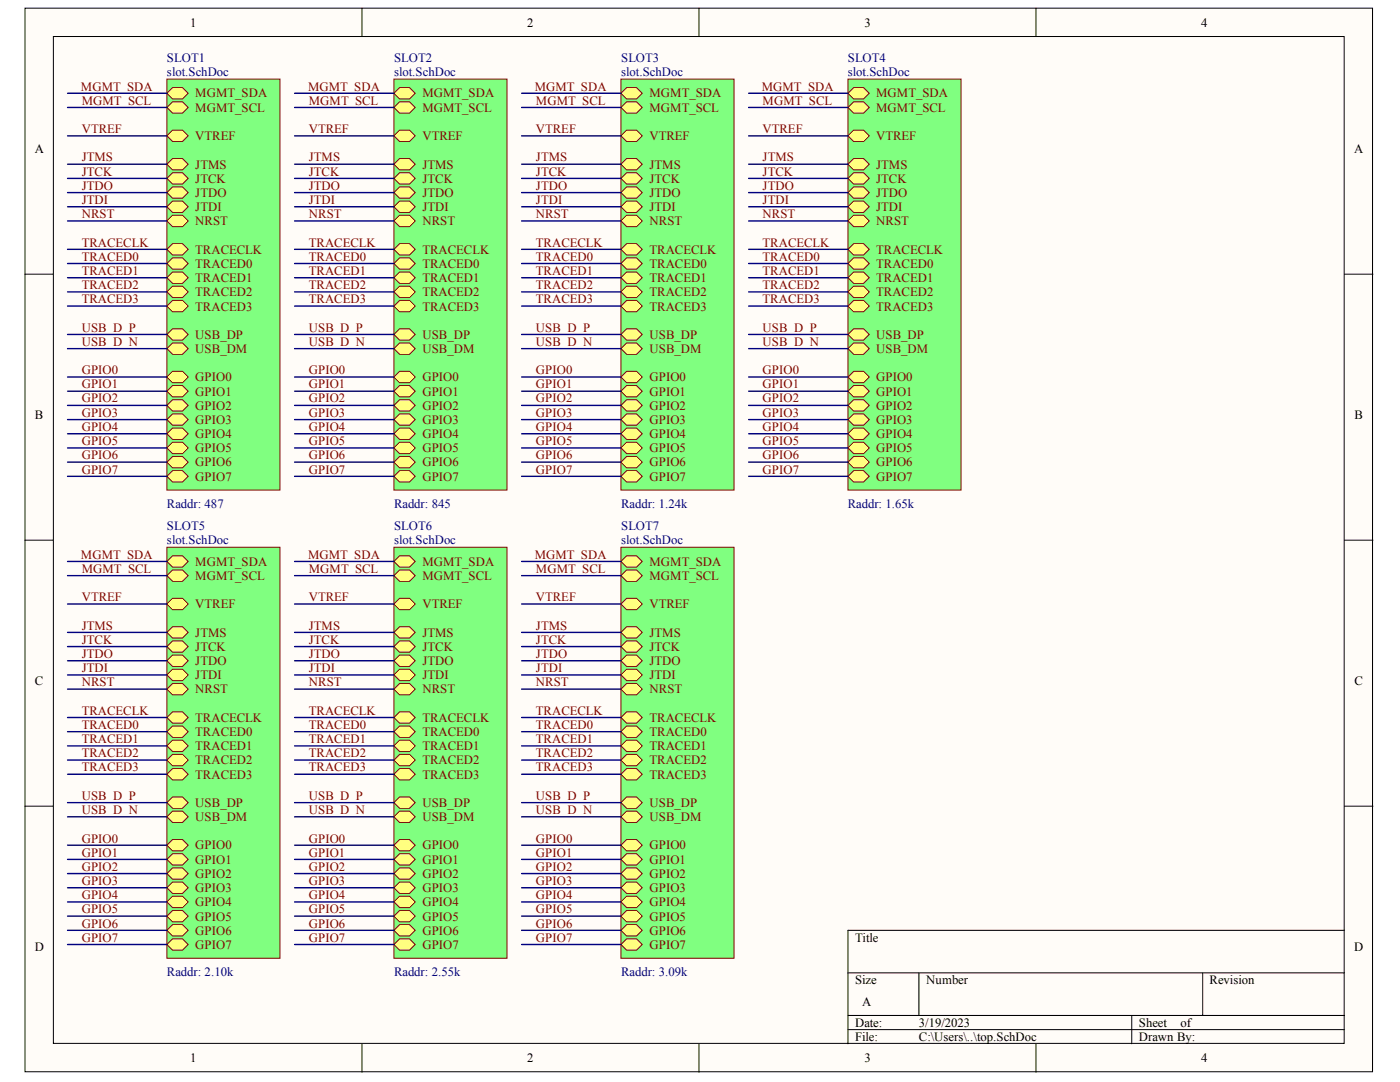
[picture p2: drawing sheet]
<svg xmlns="http://www.w3.org/2000/svg" width="279mm" height="216mm" viewBox="0 0 279 216" stroke-linecap="round" stroke-linejoin="round" font-family="sans-serif">
<defs><g id="words">
<g font-size="2.5">
<text x="38" y="5.3">1</text>
<text x="105.2" y="5.3">2</text>
<text x="172.5" y="5.3">3</text>
<text x="239.7" y="5.3">4</text>
<text x="6.9" y="30.4">A</text>
<text x="270.2" y="30.4">A</text>
<text x="6.9" y="83.5">B</text>
<text x="270.3" y="83.5">B</text>
<text x="6.9" y="136.6">C</text>
<text x="270.3" y="136.6">C</text>
<text x="6.9" y="189.7">D</text>
<text x="170.6" y="187.9">Title</text>
<text x="270.2" y="189.7">D</text>
<text x="170.6" y="196.4">Size</text>
<text x="184.8" y="196.4">Number</text>
<text x="241.4" y="196.4">Revision</text>
<text x="172.1" y="200.7">A</text>
<text x="170.6" y="204.9">Date:</text>
<text x="170.6" y="207.7">File:</text>
<text x="183.4" y="204.9">3/19/2023</text>
<text x="183.4" y="207.7">C:\Users\..\top.SchDoc</text>
<text x="227.3" y="204.9">Sheet</text>
<text x="227.3" y="207.7">Drawn By:</text>
<text x="235.6" y="204.9">of</text>
<text x="38" y="212">1</text>
<text x="105.2" y="212">2</text>
<text x="172.5" y="212">3</text>
<text x="239.7" y="212">4</text>
</g>
<g font-size="2.5" fill="#000080">
<text x="33.3" y="12.4">SLOT1</text>
<text x="33.3" y="15.2">slot.SchDoc</text>
<text x="78.6" y="12.4">SLOT2</text>
<text x="78.6" y="15.2">slot.SchDoc</text>
<text x="124" y="12.4">SLOT3</text>
<text x="124" y="15.2">slot.SchDoc</text>
<text x="169.2" y="12.4">SLOT4</text>
<text x="169.2" y="15.2">slot.SchDoc</text>
<text x="33.3" y="101.3">Raddr: 487</text>
<text x="78.6" y="101.3">Raddr: 845</text>
<text x="124" y="101.3">Raddr: 1.24k</text>
<text x="169.2" y="101.3">Raddr: 1.65k</text>
<text x="33.3" y="105.8">SLOT5</text>
<text x="78.6" y="105.8">SLOT6</text>
<text x="124" y="105.8">SLOT7</text>
<text x="33.3" y="108.6">slot.SchDoc</text>
<text x="78.6" y="108.6">slot.SchDoc</text>
<text x="124" y="108.6">slot.SchDoc</text>
<text x="33.3" y="194.7">Raddr: 2.10k</text>
<text x="78.6" y="194.7">Raddr: 2.55k</text>
<text x="124" y="194.7">Raddr: 3.09k</text>
</g>
<g font-size="2.5" fill="#800000">
<text x="16.2" y="18.1">MGMT_SDA</text>
<text x="16.3" y="20.9">MGMT_SCL</text>
<text x="39" y="19.4">MGMT_SDA</text>
<text x="39" y="22.3">MGMT_SCL</text>
<text x="61.5" y="18.1">MGMT_SDA</text>
<text x="61.6" y="20.9">MGMT_SCL</text>
<text x="84.3" y="19.4">MGMT_SDA</text>
<text x="84.3" y="22.3">MGMT_SCL</text>
<text x="106.7" y="18.1">MGMT_SDA</text>
<text x="107" y="20.9">MGMT_SCL</text>
<text x="129.6" y="19.4">MGMT_SDA</text>
<text x="129.6" y="22.3">MGMT_SCL</text>
<text x="152" y="18.1">MGMT_SDA</text>
<text x="152.2" y="20.9">MGMT_SCL</text>
<text x="174.9" y="19.4">MGMT_SDA</text>
<text x="174.9" y="22.3">MGMT_SCL</text>
<text x="16.3" y="26.5">VTREF</text>
<text x="39" y="28">VTREF</text>
<text x="61.6" y="26.5">VTREF</text>
<text x="84.3" y="28">VTREF</text>
<text x="107" y="26.5">VTREF</text>
<text x="129.6" y="28">VTREF</text>
<text x="152.2" y="26.5">VTREF</text>
<text x="174.9" y="28">VTREF</text>
<text x="16.3" y="32.2">JTMS</text>
<text x="16.3" y="35.1">JTCK</text>
<text x="39" y="33.6">JTMS</text>
<text x="61.6" y="32.2">JTMS</text>
<text x="61.6" y="35.1">JTCK</text>
<text x="84.3" y="33.6">JTMS</text>
<text x="107" y="32.2">JTMS</text>
<text x="107" y="35.1">JTCK</text>
<text x="129.6" y="33.6">JTMS</text>
<text x="152.2" y="32.2">JTMS</text>
<text x="152.2" y="35.1">JTCK</text>
<text x="174.9" y="33.6">JTMS</text>
<text x="16.3" y="37.9">JTDO</text>
<text x="16.3" y="40.7">JTDI</text>
<text x="39" y="36.4">JTCK</text>
<text x="39" y="39.3">JTDO</text>
<text x="61.6" y="37.9">JTDO</text>
<text x="61.6" y="40.7">JTDI</text>
<text x="84.3" y="36.4">JTCK</text>
<text x="84.3" y="39.3">JTDO</text>
<text x="107" y="37.9">JTDO</text>
<text x="107" y="40.7">JTDI</text>
<text x="129.6" y="36.4">JTCK</text>
<text x="129.6" y="39.3">JTDO</text>
<text x="152.2" y="37.9">JTDO</text>
<text x="152.2" y="40.7">JTDI</text>
<text x="174.9" y="36.4">JTCK</text>
<text x="174.9" y="39.3">JTDO</text>
<text x="16.3" y="43.5">NRST</text>
<text x="39" y="45">NRST</text>
<text x="39" y="42.1">JTDI</text>
<text x="61.6" y="43.5">NRST</text>
<text x="84.3" y="45">NRST</text>
<text x="84.3" y="42.1">JTDI</text>
<text x="107" y="43.5">NRST</text>
<text x="129.6" y="45">NRST</text>
<text x="129.6" y="42.1">JTDI</text>
<text x="152.2" y="43.5">NRST</text>
<text x="174.9" y="45">NRST</text>
<text x="174.9" y="42.1">JTDI</text>
<text x="16.3" y="49.2">TRACECLK</text>
<text x="16.3" y="52">TRACED0</text>
<text x="39" y="53.4">TRACED0</text>
<text x="39" y="50.6">TRACECLK</text>
<text x="61.6" y="49.2">TRACECLK</text>
<text x="61.6" y="52">TRACED0</text>
<text x="84.3" y="53.4">TRACED0</text>
<text x="84.3" y="50.6">TRACECLK</text>
<text x="107" y="49.2">TRACECLK</text>
<text x="107" y="52">TRACED0</text>
<text x="129.6" y="53.4">TRACED0</text>
<text x="129.6" y="50.6">TRACECLK</text>
<text x="152.2" y="49.2">TRACECLK</text>
<text x="152.2" y="52">TRACED0</text>
<text x="174.9" y="53.4">TRACED0</text>
<text x="174.9" y="50.6">TRACECLK</text>
<text x="16.3" y="54.9">TRACED1</text>
<text x="16.3" y="57.7">TRACED2</text>
<text x="39" y="59.1">TRACED2</text>
<text x="39" y="56.3">TRACED1</text>
<text x="61.6" y="54.9">TRACED1</text>
<text x="61.6" y="57.7">TRACED2</text>
<text x="84.3" y="59.1">TRACED2</text>
<text x="84.3" y="56.3">TRACED1</text>
<text x="107" y="54.9">TRACED1</text>
<text x="107" y="57.7">TRACED2</text>
<text x="129.6" y="59.1">TRACED2</text>
<text x="129.6" y="56.3">TRACED1</text>
<text x="152.2" y="54.9">TRACED1</text>
<text x="152.2" y="57.7">TRACED2</text>
<text x="174.9" y="59.1">TRACED2</text>
<text x="174.9" y="56.3">TRACED1</text>
<text x="16.3" y="60.5">TRACED3</text>
<text x="39" y="62">TRACED3</text>
<text x="61.6" y="60.5">TRACED3</text>
<text x="84.3" y="62">TRACED3</text>
<text x="107" y="60.5">TRACED3</text>
<text x="129.6" y="62">TRACED3</text>
<text x="152.2" y="60.5">TRACED3</text>
<text x="174.9" y="62">TRACED3</text>
<text x="16.3" y="66.2">USB_D_P</text>
<text x="16.3" y="69">USB_D_N</text>
<text x="39" y="67.6">USB_DP</text>
<text x="39" y="70.4">USB_DM</text>
<text x="61.6" y="66.2">USB_D_P</text>
<text x="61.6" y="69">USB_D_N</text>
<text x="84.3" y="67.6">USB_DP</text>
<text x="84.3" y="70.4">USB_DM</text>
<text x="107" y="66.2">USB_D_P</text>
<text x="107" y="69">USB_D_N</text>
<text x="129.6" y="67.6">USB_DP</text>
<text x="129.6" y="70.4">USB_DM</text>
<text x="152.2" y="66.2">USB_D_P</text>
<text x="152.2" y="69">USB_D_N</text>
<text x="174.9" y="67.6">USB_DP</text>
<text x="174.9" y="70.4">USB_DM</text>
<text x="16.3" y="74.6">GPIO0</text>
<text x="16.3" y="77.5">GPIO1</text>
<text x="39" y="76.1">GPIO0</text>
<text x="61.6" y="74.6">GPIO0</text>
<text x="61.6" y="77.5">GPIO1</text>
<text x="84.3" y="76.1">GPIO0</text>
<text x="107" y="74.6">GPIO0</text>
<text x="107" y="77.5">GPIO1</text>
<text x="129.6" y="76.1">GPIO0</text>
<text x="152.2" y="74.6">GPIO0</text>
<text x="152.2" y="77.5">GPIO1</text>
<text x="174.9" y="76.1">GPIO0</text>
<text x="16.3" y="80.3">GPIO2</text>
<text x="16.3" y="83.2">GPIO3</text>
<text x="39" y="79">GPIO1</text>
<text x="39" y="81.7">GPIO2</text>
<text x="61.6" y="80.3">GPIO2</text>
<text x="61.6" y="83.2">GPIO3</text>
<text x="84.3" y="79">GPIO1</text>
<text x="84.3" y="81.7">GPIO2</text>
<text x="107" y="80.3">GPIO2</text>
<text x="107" y="83.2">GPIO3</text>
<text x="129.6" y="79">GPIO1</text>
<text x="129.6" y="81.7">GPIO2</text>
<text x="152.2" y="80.3">GPIO2</text>
<text x="152.2" y="83.2">GPIO3</text>
<text x="174.9" y="79">GPIO1</text>
<text x="174.9" y="81.7">GPIO2</text>
<text x="16.3" y="86">GPIO4</text>
<text x="16.3" y="88.8">GPIO5</text>
<text x="39" y="84.6">GPIO3</text>
<text x="39" y="87.4">GPIO4</text>
<text x="61.6" y="86">GPIO4</text>
<text x="61.6" y="88.8">GPIO5</text>
<text x="84.3" y="84.6">GPIO3</text>
<text x="84.3" y="87.4">GPIO4</text>
<text x="107" y="86">GPIO4</text>
<text x="107" y="88.8">GPIO5</text>
<text x="129.6" y="84.6">GPIO3</text>
<text x="129.6" y="87.4">GPIO4</text>
<text x="152.2" y="86">GPIO4</text>
<text x="152.2" y="88.8">GPIO5</text>
<text x="174.9" y="84.6">GPIO3</text>
<text x="174.9" y="87.4">GPIO4</text>
<text x="16.3" y="91.6">GPIO6</text>
<text x="16.3" y="94.5">GPIO7</text>
<text x="39" y="93.1">GPIO6</text>
<text x="39" y="90.3">GPIO5</text>
<text x="39" y="95.9">GPIO7</text>
<text x="61.6" y="91.6">GPIO6</text>
<text x="61.6" y="94.5">GPIO7</text>
<text x="84.3" y="93.1">GPIO6</text>
<text x="84.3" y="90.3">GPIO5</text>
<text x="84.3" y="95.9">GPIO7</text>
<text x="107" y="91.6">GPIO6</text>
<text x="107" y="94.5">GPIO7</text>
<text x="129.6" y="93.1">GPIO6</text>
<text x="129.6" y="90.3">GPIO5</text>
<text x="129.6" y="95.9">GPIO7</text>
<text x="152.2" y="91.6">GPIO6</text>
<text x="152.2" y="94.5">GPIO7</text>
<text x="174.9" y="93.1">GPIO6</text>
<text x="174.9" y="90.3">GPIO5</text>
<text x="174.9" y="95.9">GPIO7</text>
<text x="16.2" y="111.5">MGMT_SDA</text>
<text x="39" y="112.9">MGMT_SDA</text>
<text x="61.5" y="111.5">MGMT_SDA</text>
<text x="84.3" y="112.9">MGMT_SDA</text>
<text x="106.7" y="111.5">MGMT_SDA</text>
<text x="129.6" y="112.9">MGMT_SDA</text>
<text x="16.3" y="114.3">MGMT_SCL</text>
<text x="16.3" y="119.9">VTREF</text>
<text x="39" y="115.7">MGMT_SCL</text>
<text x="61.6" y="114.3">MGMT_SCL</text>
<text x="61.6" y="119.9">VTREF</text>
<text x="84.3" y="115.7">MGMT_SCL</text>
<text x="107" y="114.3">MGMT_SCL</text>
<text x="107" y="119.9">VTREF</text>
<text x="129.6" y="115.7">MGMT_SCL</text>
<text x="16.3" y="125.6">JTMS</text>
<text x="39" y="121.4">VTREF</text>
<text x="61.6" y="125.6">JTMS</text>
<text x="84.3" y="121.4">VTREF</text>
<text x="107" y="125.6">JTMS</text>
<text x="129.6" y="121.4">VTREF</text>
<text x="16.3" y="128.5">JTCK</text>
<text x="16.3" y="131.3">JTDO</text>
<text x="39" y="129.8">JTCK</text>
<text x="39" y="127">JTMS</text>
<text x="61.6" y="128.5">JTCK</text>
<text x="61.6" y="131.3">JTDO</text>
<text x="84.3" y="129.8">JTCK</text>
<text x="84.3" y="127">JTMS</text>
<text x="107" y="128.5">JTCK</text>
<text x="107" y="131.3">JTDO</text>
<text x="129.6" y="129.8">JTCK</text>
<text x="129.6" y="127">JTMS</text>
<text x="16.3" y="134.1">JTDI</text>
<text x="16.3" y="136.9">NRST</text>
<text x="39" y="132.7">JTDO</text>
<text x="39" y="135.5">JTDI</text>
<text x="61.6" y="134.1">JTDI</text>
<text x="61.6" y="136.9">NRST</text>
<text x="84.3" y="132.7">JTDO</text>
<text x="84.3" y="135.5">JTDI</text>
<text x="107" y="134.1">JTDI</text>
<text x="107" y="136.9">NRST</text>
<text x="129.6" y="132.7">JTDO</text>
<text x="129.6" y="135.5">JTDI</text>
<text x="16.3" y="142.6">TRACECLK</text>
<text x="39" y="138.4">NRST</text>
<text x="61.6" y="142.6">TRACECLK</text>
<text x="84.3" y="138.4">NRST</text>
<text x="107" y="142.6">TRACECLK</text>
<text x="129.6" y="138.4">NRST</text>
<text x="16.3" y="145.5">TRACED0</text>
<text x="16.3" y="148.3">TRACED1</text>
<text x="39" y="146.8">TRACED0</text>
<text x="39" y="144">TRACECLK</text>
<text x="39" y="149.7">TRACED1</text>
<text x="61.6" y="145.5">TRACED0</text>
<text x="61.6" y="148.3">TRACED1</text>
<text x="84.3" y="146.8">TRACED0</text>
<text x="84.3" y="144">TRACECLK</text>
<text x="84.3" y="149.7">TRACED1</text>
<text x="107" y="145.5">TRACED0</text>
<text x="107" y="148.3">TRACED1</text>
<text x="129.6" y="146.8">TRACED0</text>
<text x="129.6" y="144">TRACECLK</text>
<text x="129.6" y="149.7">TRACED1</text>
<text x="16.3" y="151.1">TRACED2</text>
<text x="16.3" y="153.9">TRACED3</text>
<text x="39" y="152.5">TRACED2</text>
<text x="39" y="155.4">TRACED3</text>
<text x="61.6" y="151.1">TRACED2</text>
<text x="61.6" y="153.9">TRACED3</text>
<text x="84.3" y="152.5">TRACED2</text>
<text x="84.3" y="155.4">TRACED3</text>
<text x="107" y="151.1">TRACED2</text>
<text x="107" y="153.9">TRACED3</text>
<text x="129.6" y="152.5">TRACED2</text>
<text x="129.6" y="155.4">TRACED3</text>
<text x="16.3" y="159.6">USB_D_P</text>
<text x="39" y="161">USB_DP</text>
<text x="61.6" y="159.6">USB_D_P</text>
<text x="84.3" y="161">USB_DP</text>
<text x="107" y="159.6">USB_D_P</text>
<text x="129.6" y="161">USB_DP</text>
<text x="16.3" y="162.5">USB_D_N</text>
<text x="39" y="163.8">USB_DM</text>
<text x="61.6" y="162.5">USB_D_N</text>
<text x="84.3" y="163.8">USB_DM</text>
<text x="107" y="162.5">USB_D_N</text>
<text x="129.6" y="163.8">USB_DM</text>
<text x="16.3" y="168.1">GPIO0</text>
<text x="16.3" y="170.9">GPIO1</text>
<text x="16.3" y="173.8">GPIO2</text>
<text x="39" y="172.4">GPIO1</text>
<text x="39" y="169.5">GPIO0</text>
<text x="61.6" y="168.1">GPIO0</text>
<text x="61.6" y="170.9">GPIO1</text>
<text x="61.6" y="173.8">GPIO2</text>
<text x="84.3" y="172.4">GPIO1</text>
<text x="84.3" y="169.5">GPIO0</text>
<text x="107" y="168.1">GPIO0</text>
<text x="107" y="170.9">GPIO1</text>
<text x="107" y="173.8">GPIO2</text>
<text x="129.6" y="172.4">GPIO1</text>
<text x="129.6" y="169.5">GPIO0</text>
<text x="16.3" y="176.6">GPIO3</text>
<text x="16.3" y="179.5">GPIO4</text>
<text x="39" y="178">GPIO3</text>
<text x="39" y="175.1">GPIO2</text>
<text x="61.6" y="176.6">GPIO3</text>
<text x="61.6" y="179.5">GPIO4</text>
<text x="84.3" y="178">GPIO3</text>
<text x="84.3" y="175.1">GPIO2</text>
<text x="107" y="176.6">GPIO3</text>
<text x="107" y="179.5">GPIO4</text>
<text x="129.6" y="178">GPIO3</text>
<text x="129.6" y="175.1">GPIO2</text>
<text x="16.3" y="182.2">GPIO5</text>
<text x="16.3" y="185.1">GPIO6</text>
<text x="39" y="183.7">GPIO5</text>
<text x="39" y="180.8">GPIO4</text>
<text x="61.6" y="182.2">GPIO5</text>
<text x="61.6" y="185.1">GPIO6</text>
<text x="84.3" y="183.7">GPIO5</text>
<text x="84.3" y="180.8">GPIO4</text>
<text x="107" y="182.2">GPIO5</text>
<text x="107" y="185.1">GPIO6</text>
<text x="129.6" y="183.7">GPIO5</text>
<text x="129.6" y="180.8">GPIO4</text>
<text x="16.3" y="187.9">GPIO7</text>
<text x="39" y="186.5">GPIO6</text>
<text x="39" y="189.3">GPIO7</text>
<text x="61.6" y="187.9">GPIO7</text>
<text x="84.3" y="186.5">GPIO6</text>
<text x="84.3" y="189.3">GPIO7</text>
<text x="107" y="187.9">GPIO7</text>
<text x="129.6" y="186.5">GPIO6</text>
<text x="129.6" y="189.3">GPIO7</text>
</g>
</g></defs>
<g fill="#fffcf8" stroke="#000" stroke-width=".2">
<path d="M5 1.6h268.9v212.3h-268.9z"/>
<path d="M10.7 7.3h257.6v200.9h-257.6z"/>
</g>
<g fill="none" stroke="#000" stroke-width=".2">
<path d="M72.2 1.6v5.7M139.5 1.6v5.7M206.8 1.6v5.7M5 54.7h5.7M268.3 54.7h5.7M5 107.8h5.7M268.3 107.8h5.7M5 160.9h5.7M268.3 160.9h5.7M169.2 194.1h99.1M183.4 194.1v8.5M240 194.1v8.5"/>
<path d="M268.3 185.6h-99.1v22.7M72.2 208.3v5.6M139.5 208.3v5.6M169.2 202.6h99.1M169.2 205.4h99.1M206.8 208.3v5.6M225.9 202.6v5.7"/>
</g>
<path d="M33.3 15.8h22.6v82h-22.6z" fill="#80ff80" stroke="#800000" stroke-width=".2"/>
<path d="M33.3 35.6l1.1-1.1h2l1.2 1.1-1.2 1.1h-2z" fill-rule="evenodd" fill="#ffff80"/>
<path d="M33.3 35.6l1.1-1.1h2l1.2 1.1-1.2 1.1h-2z" fill="none" stroke="#800000" stroke-width=".2"/>
<path d="M33.3 78.1l1.1-1.2h2l1.2 1.2-1.2 1.1h-2z" fill-rule="evenodd" fill="#ffff80"/>
<path d="M33.3 78.1l1.1-1.2h2l1.2 1.2-1.2 1.1h-2z" fill="none" stroke="#800000" stroke-width=".2"/>
<path d="M33.3 75.2l1.1-1.1h2l1.2 1.1-1.2 1.2h-2z" fill-rule="evenodd" fill="#ffff80"/>
<path d="M33.3 75.2l1.1-1.1h2l1.2 1.1-1.2 1.2h-2z" fill="none" stroke="#800000" stroke-width=".2"/>
<path d="M33.3 52.6l1.1-1.2h2l1.2 1.2-1.2 1.1h-2z" fill-rule="evenodd" fill="#ffff80"/>
<path d="M33.3 52.6l1.1-1.2h2l1.2 1.2-1.2 1.1h-2z" fill="none" stroke="#800000" stroke-width=".2"/>
<path d="M33.3 92.2l1.1-1.1h2l1.2 1.1-1.2 1.1h-2z" fill-rule="evenodd" fill="#ffff80"/>
<path d="M33.3 92.2l1.1-1.1h2l1.2 1.1-1.2 1.1h-2z" fill="none" stroke="#800000" stroke-width=".2"/>
<path d="M33.3 66.7l1.1-1.1h2l1.2 1.1-1.2 1.2h-2z" fill-rule="evenodd" fill="#ffff80"/>
<path d="M33.3 66.7l1.1-1.1h2l1.2 1.1-1.2 1.2h-2z" fill="none" stroke="#800000" stroke-width=".2"/>
<path d="M33.3 44.1l1.1-1.1h2l1.2 1.1-1.2 1.1h-2z" fill-rule="evenodd" fill="#ffff80"/>
<path d="M33.3 44.1l1.1-1.1h2l1.2 1.1-1.2 1.1h-2z" fill="none" stroke="#800000" stroke-width=".2"/>
<path d="M33.3 69.6l1.1-1.2h2l1.2 1.2-1.2 1.1h-2z" fill-rule="evenodd" fill="#ffff80"/>
<path d="M33.3 69.6l1.1-1.2h2l1.2 1.2-1.2 1.1h-2z" fill="none" stroke="#800000" stroke-width=".2"/>
<path d="M33.3 18.6l1.1-1.1h2l1.2 1.1-1.2 1.1h-2z" fill-rule="evenodd" fill="#ffff80"/>
<path d="M33.3 18.6l1.1-1.1h2l1.2 1.1-1.2 1.1h-2z" fill="none" stroke="#800000" stroke-width=".2"/>
<path d="M33.3 89.4l1.1-1.1h2l1.2 1.1-1.2 1.1h-2z" fill-rule="evenodd" fill="#ffff80"/>
<path d="M33.3 89.4l1.1-1.1h2l1.2 1.1-1.2 1.1h-2z" fill="none" stroke="#800000" stroke-width=".2"/>
<path d="M33.3 38.4l1.1-1.1h2l1.2 1.1-1.2 1.2h-2z" fill-rule="evenodd" fill="#ffff80"/>
<path d="M33.3 38.4l1.1-1.1h2l1.2 1.1-1.2 1.2h-2z" fill="none" stroke="#800000" stroke-width=".2"/>
<path d="M33.3 95l1.1-1.1h2l1.2 1.1-1.2 1.2h-2z" fill-rule="evenodd" fill="#ffff80"/>
<path d="M33.3 95l1.1-1.1h2l1.2 1.1-1.2 1.2h-2z" fill="none" stroke="#800000" stroke-width=".2"/>
<path d="M33.3 83.7l1.1-1.1h2l1.2 1.1-1.2 1.2h-2z" fill-rule="evenodd" fill="#ffff80"/>
<path d="M33.3 83.7l1.1-1.1h2l1.2 1.1-1.2 1.2h-2z" fill="none" stroke="#800000" stroke-width=".2"/>
<path d="M33.3 27.1l1.1-1.1h2l1.2 1.1-1.2 1.1h-2z" fill-rule="evenodd" fill="#ffff80"/>
<path d="M33.3 27.1l1.1-1.1h2l1.2 1.1-1.2 1.1h-2z" fill="none" stroke="#800000" stroke-width=".2"/>
<path d="M33.3 58.2l1.1-1.1h2l1.2 1.1-1.2 1.2h-2z" fill-rule="evenodd" fill="#ffff80"/>
<path d="M33.3 58.2l1.1-1.1h2l1.2 1.1-1.2 1.2h-2z" fill="none" stroke="#800000" stroke-width=".2"/>
<path d="M33.3 80.9l1.1-1.1h2l1.2 1.1-1.2 1.1h-2z" fill-rule="evenodd" fill="#ffff80"/>
<path d="M33.3 80.9l1.1-1.1h2l1.2 1.1-1.2 1.1h-2z" fill="none" stroke="#800000" stroke-width=".2"/>
<path d="M33.3 49.8l1.1-1.2h2l1.2 1.2-1.2 1.1h-2z" fill-rule="evenodd" fill="#ffff80"/>
<path d="M33.3 49.8l1.1-1.2h2l1.2 1.2-1.2 1.1h-2z" fill="none" stroke="#800000" stroke-width=".2"/>
<path d="M33.3 86.6l1.1-1.2h2l1.2 1.2-1.2 1.1h-2z" fill-rule="evenodd" fill="#ffff80"/>
<path d="M33.3 86.6l1.1-1.2h2l1.2 1.2-1.2 1.1h-2z" fill="none" stroke="#800000" stroke-width=".2"/>
<path d="M33.3 21.4l1.1-1.1h2l1.2 1.1-1.2 1.2h-2z" fill-rule="evenodd" fill="#ffff80"/>
<path d="M33.3 21.4l1.1-1.1h2l1.2 1.1-1.2 1.2h-2z" fill="none" stroke="#800000" stroke-width=".2"/>
<path d="M33.3 32.8l1.1-1.2h2l1.2 1.2-1.2 1.1h-2z" fill-rule="evenodd" fill="#ffff80"/>
<path d="M33.3 32.8l1.1-1.2h2l1.2 1.2-1.2 1.1h-2z" fill="none" stroke="#800000" stroke-width=".2"/>
<path d="M33.3 61.1l1.1-1.2h2l1.2 1.2-1.2 1.1h-2z" fill-rule="evenodd" fill="#ffff80"/>
<path d="M33.3 61.1l1.1-1.2h2l1.2 1.2-1.2 1.1h-2z" fill="none" stroke="#800000" stroke-width=".2"/>
<path d="M33.3 55.4l1.1-1.1h2l1.2 1.1-1.2 1.1h-2z" fill-rule="evenodd" fill="#ffff80"/>
<path d="M33.3 55.4l1.1-1.1h2l1.2 1.1-1.2 1.1h-2z" fill="none" stroke="#800000" stroke-width=".2"/>
<path d="M33.3 41.3l1.1-1.2h2l1.2 1.2-1.2 1.1h-2z" fill-rule="evenodd" fill="#ffff80"/>
<path d="M33.3 41.3l1.1-1.2h2l1.2 1.2-1.2 1.1h-2z" fill="none" stroke="#800000" stroke-width=".2"/>
<g fill="none" stroke="#000080" stroke-width=".28">
<path d="M13.5 18.6h19.8M13.5 38.4h19.8M13.5 35.6h19.8M13.5 32.8h19.8M13.5 27.1h19.8M13.5 21.4h19.8M13.5 58.2h19.8M13.5 55.4h19.8M13.5 52.6h19.8M13.5 49.8h19.8M13.5 44.1h19.8M13.5 41.3h19.8"/>
<path d="M13.5 78.1h19.8M13.5 75.2h19.8M13.5 69.6h19.8M13.5 66.7h19.8M13.5 61.1h19.8M13.5 95h19.8M13.5 92.2h19.8M13.5 89.4h19.8M13.5 86.6h19.8M13.5 83.7h19.8M13.5 80.9h19.8"/>
</g>
<path d="M78.6 15.8h22.6v82h-22.6z" fill="#80ff80" stroke="#800000" stroke-width=".2"/>
<path d="M78.6 35.6l1.1-1.1h2l1.2 1.1-1.2 1.1h-2z" fill-rule="evenodd" fill="#ffff80"/>
<path d="M78.6 35.6l1.1-1.1h2l1.2 1.1-1.2 1.1h-2z" fill="none" stroke="#800000" stroke-width=".2"/>
<path d="M78.6 78.1l1.1-1.2h2l1.2 1.2-1.2 1.1h-2z" fill-rule="evenodd" fill="#ffff80"/>
<path d="M78.6 78.1l1.1-1.2h2l1.2 1.2-1.2 1.1h-2z" fill="none" stroke="#800000" stroke-width=".2"/>
<path d="M78.6 75.2l1.1-1.1h2l1.2 1.1-1.2 1.2h-2z" fill-rule="evenodd" fill="#ffff80"/>
<path d="M78.6 75.2l1.1-1.1h2l1.2 1.1-1.2 1.2h-2z" fill="none" stroke="#800000" stroke-width=".2"/>
<path d="M78.6 52.6l1.1-1.2h2l1.2 1.2-1.2 1.1h-2z" fill-rule="evenodd" fill="#ffff80"/>
<path d="M78.6 52.6l1.1-1.2h2l1.2 1.2-1.2 1.1h-2z" fill="none" stroke="#800000" stroke-width=".2"/>
<path d="M78.6 92.2l1.1-1.1h2l1.2 1.1-1.2 1.1h-2z" fill-rule="evenodd" fill="#ffff80"/>
<path d="M78.6 92.2l1.1-1.1h2l1.2 1.1-1.2 1.1h-2z" fill="none" stroke="#800000" stroke-width=".2"/>
<path d="M78.6 66.7l1.1-1.1h2l1.2 1.1-1.2 1.2h-2z" fill-rule="evenodd" fill="#ffff80"/>
<path d="M78.6 66.7l1.1-1.1h2l1.2 1.1-1.2 1.2h-2z" fill="none" stroke="#800000" stroke-width=".2"/>
<path d="M78.6 44.1l1.1-1.1h2l1.2 1.1-1.2 1.1h-2z" fill-rule="evenodd" fill="#ffff80"/>
<path d="M78.6 44.1l1.1-1.1h2l1.2 1.1-1.2 1.1h-2z" fill="none" stroke="#800000" stroke-width=".2"/>
<path d="M78.6 69.6l1.1-1.2h2l1.2 1.2-1.2 1.1h-2z" fill-rule="evenodd" fill="#ffff80"/>
<path d="M78.6 69.6l1.1-1.2h2l1.2 1.2-1.2 1.1h-2z" fill="none" stroke="#800000" stroke-width=".2"/>
<path d="M78.6 18.6l1.1-1.1h2l1.2 1.1-1.2 1.1h-2z" fill-rule="evenodd" fill="#ffff80"/>
<path d="M78.6 18.6l1.1-1.1h2l1.2 1.1-1.2 1.1h-2z" fill="none" stroke="#800000" stroke-width=".2"/>
<path d="M78.6 89.4l1.1-1.1h2l1.2 1.1-1.2 1.1h-2z" fill-rule="evenodd" fill="#ffff80"/>
<path d="M78.6 89.4l1.1-1.1h2l1.2 1.1-1.2 1.1h-2z" fill="none" stroke="#800000" stroke-width=".2"/>
<path d="M78.6 38.4l1.1-1.1h2l1.2 1.1-1.2 1.2h-2z" fill-rule="evenodd" fill="#ffff80"/>
<path d="M78.6 38.4l1.1-1.1h2l1.2 1.1-1.2 1.2h-2z" fill="none" stroke="#800000" stroke-width=".2"/>
<path d="M78.6 95l1.1-1.1h2l1.2 1.1-1.2 1.2h-2z" fill-rule="evenodd" fill="#ffff80"/>
<path d="M78.6 95l1.1-1.1h2l1.2 1.1-1.2 1.2h-2z" fill="none" stroke="#800000" stroke-width=".2"/>
<path d="M78.6 83.7l1.1-1.1h2l1.2 1.1-1.2 1.2h-2z" fill-rule="evenodd" fill="#ffff80"/>
<path d="M78.6 83.7l1.1-1.1h2l1.2 1.1-1.2 1.2h-2z" fill="none" stroke="#800000" stroke-width=".2"/>
<path d="M78.6 27.1l1.1-1.1h2l1.2 1.1-1.2 1.1h-2z" fill-rule="evenodd" fill="#ffff80"/>
<path d="M78.6 27.1l1.1-1.1h2l1.2 1.1-1.2 1.1h-2z" fill="none" stroke="#800000" stroke-width=".2"/>
<path d="M78.6 58.2l1.1-1.1h2l1.2 1.1-1.2 1.2h-2z" fill-rule="evenodd" fill="#ffff80"/>
<path d="M78.6 58.2l1.1-1.1h2l1.2 1.1-1.2 1.2h-2z" fill="none" stroke="#800000" stroke-width=".2"/>
<path d="M78.6 80.9l1.1-1.1h2l1.2 1.1-1.2 1.1h-2z" fill-rule="evenodd" fill="#ffff80"/>
<path d="M78.6 80.9l1.1-1.1h2l1.2 1.1-1.2 1.1h-2z" fill="none" stroke="#800000" stroke-width=".2"/>
<path d="M78.6 49.8l1.1-1.2h2l1.2 1.2-1.2 1.1h-2z" fill-rule="evenodd" fill="#ffff80"/>
<path d="M78.6 49.8l1.1-1.2h2l1.2 1.2-1.2 1.1h-2z" fill="none" stroke="#800000" stroke-width=".2"/>
<path d="M78.6 86.6l1.1-1.2h2l1.2 1.2-1.2 1.1h-2z" fill-rule="evenodd" fill="#ffff80"/>
<path d="M78.6 86.6l1.1-1.2h2l1.2 1.2-1.2 1.1h-2z" fill="none" stroke="#800000" stroke-width=".2"/>
<path d="M78.6 21.4l1.1-1.1h2l1.2 1.1-1.2 1.2h-2z" fill-rule="evenodd" fill="#ffff80"/>
<path d="M78.6 21.4l1.1-1.1h2l1.2 1.1-1.2 1.2h-2z" fill="none" stroke="#800000" stroke-width=".2"/>
<path d="M78.6 32.8l1.1-1.2h2l1.2 1.2-1.2 1.1h-2z" fill-rule="evenodd" fill="#ffff80"/>
<path d="M78.6 32.8l1.1-1.2h2l1.2 1.2-1.2 1.1h-2z" fill="none" stroke="#800000" stroke-width=".2"/>
<path d="M78.6 61.1l1.1-1.2h2l1.2 1.2-1.2 1.1h-2z" fill-rule="evenodd" fill="#ffff80"/>
<path d="M78.6 61.1l1.1-1.2h2l1.2 1.2-1.2 1.1h-2z" fill="none" stroke="#800000" stroke-width=".2"/>
<path d="M78.6 55.4l1.1-1.1h2l1.2 1.1-1.2 1.1h-2z" fill-rule="evenodd" fill="#ffff80"/>
<path d="M78.6 55.4l1.1-1.1h2l1.2 1.1-1.2 1.1h-2z" fill="none" stroke="#800000" stroke-width=".2"/>
<path d="M78.6 41.3l1.1-1.2h2l1.2 1.2-1.2 1.1h-2z" fill-rule="evenodd" fill="#ffff80"/>
<path d="M78.6 41.3l1.1-1.2h2l1.2 1.2-1.2 1.1h-2z" fill="none" stroke="#800000" stroke-width=".2"/>
<g fill="none" stroke="#000080" stroke-width=".28">
<path d="M58.8 18.6h19.8M58.8 38.4h19.8M58.8 35.6h19.8M58.8 32.8h19.8M58.8 27.1h19.8M58.8 21.4h19.8M58.8 58.2h19.8M58.8 55.4h19.8M58.8 52.6h19.8M58.8 49.8h19.8M58.8 44.1h19.8M58.8 41.3h19.8"/>
<path d="M58.8 78.1h19.8M58.8 75.2h19.8M58.8 69.6h19.8M58.8 66.7h19.8M58.8 61.1h19.8M58.8 95h19.8M58.8 92.2h19.8M58.8 89.4h19.8M58.8 86.6h19.8M58.8 83.7h19.8M58.8 80.9h19.8"/>
</g>
<path d="M123.9 15.8h22.6v82h-22.6z" fill="#80ff80" stroke="#800000" stroke-width=".2"/>
<path d="M123.9 35.6l1.2-1.1h1.9l1.2 1.1-1.2 1.1h-1.9z" fill-rule="evenodd" fill="#ffff80"/>
<path d="M123.9 35.6l1.2-1.1h1.9l1.2 1.1-1.2 1.1h-1.9z" fill="none" stroke="#800000" stroke-width=".2"/>
<path d="M123.9 78.1l1.2-1.2h1.9l1.2 1.2-1.2 1.1h-1.9z" fill-rule="evenodd" fill="#ffff80"/>
<path d="M123.9 78.1l1.2-1.2h1.9l1.2 1.2-1.2 1.1h-1.9z" fill="none" stroke="#800000" stroke-width=".2"/>
<path d="M123.9 75.2l1.2-1.1h1.9l1.2 1.1-1.2 1.2h-1.9z" fill-rule="evenodd" fill="#ffff80"/>
<path d="M123.9 75.2l1.2-1.1h1.9l1.2 1.1-1.2 1.2h-1.9z" fill="none" stroke="#800000" stroke-width=".2"/>
<path d="M123.9 52.6l1.2-1.2h1.9l1.2 1.2-1.2 1.1h-1.9z" fill-rule="evenodd" fill="#ffff80"/>
<path d="M123.9 52.6l1.2-1.2h1.9l1.2 1.2-1.2 1.1h-1.9z" fill="none" stroke="#800000" stroke-width=".2"/>
<path d="M123.9 92.2l1.2-1.1h1.9l1.2 1.1-1.2 1.1h-1.9z" fill-rule="evenodd" fill="#ffff80"/>
<path d="M123.9 92.2l1.2-1.1h1.9l1.2 1.1-1.2 1.1h-1.9z" fill="none" stroke="#800000" stroke-width=".2"/>
<path d="M123.9 66.7l1.2-1.1h1.9l1.2 1.1-1.2 1.2h-1.9z" fill-rule="evenodd" fill="#ffff80"/>
<path d="M123.9 66.7l1.2-1.1h1.9l1.2 1.1-1.2 1.2h-1.9z" fill="none" stroke="#800000" stroke-width=".2"/>
<path d="M123.9 44.1l1.2-1.1h1.9l1.2 1.1-1.2 1.1h-1.9z" fill-rule="evenodd" fill="#ffff80"/>
<path d="M123.9 44.1l1.2-1.1h1.9l1.2 1.1-1.2 1.1h-1.9z" fill="none" stroke="#800000" stroke-width=".2"/>
<path d="M123.9 69.6l1.2-1.2h1.9l1.2 1.2-1.2 1.1h-1.9z" fill-rule="evenodd" fill="#ffff80"/>
<path d="M123.9 69.6l1.2-1.2h1.9l1.2 1.2-1.2 1.1h-1.9z" fill="none" stroke="#800000" stroke-width=".2"/>
<path d="M123.9 18.6l1.2-1.1h1.9l1.2 1.1-1.2 1.1h-1.9z" fill-rule="evenodd" fill="#ffff80"/>
<path d="M123.9 18.6l1.2-1.1h1.9l1.2 1.1-1.2 1.1h-1.9z" fill="none" stroke="#800000" stroke-width=".2"/>
<path d="M123.9 89.4l1.2-1.1h1.9l1.2 1.1-1.2 1.1h-1.9z" fill-rule="evenodd" fill="#ffff80"/>
<path d="M123.9 89.4l1.2-1.1h1.9l1.2 1.1-1.2 1.1h-1.9z" fill="none" stroke="#800000" stroke-width=".2"/>
<path d="M123.9 38.4l1.2-1.1h1.9l1.2 1.1-1.2 1.2h-1.9z" fill-rule="evenodd" fill="#ffff80"/>
<path d="M123.9 38.4l1.2-1.1h1.9l1.2 1.1-1.2 1.2h-1.9z" fill="none" stroke="#800000" stroke-width=".2"/>
<path d="M123.9 95l1.2-1.1h1.9l1.2 1.1-1.2 1.2h-1.9z" fill-rule="evenodd" fill="#ffff80"/>
<path d="M123.9 95l1.2-1.1h1.9l1.2 1.1-1.2 1.2h-1.9z" fill="none" stroke="#800000" stroke-width=".2"/>
<path d="M123.9 83.7l1.2-1.1h1.9l1.2 1.1-1.2 1.2h-1.9z" fill-rule="evenodd" fill="#ffff80"/>
<path d="M123.9 83.7l1.2-1.1h1.9l1.2 1.1-1.2 1.2h-1.9z" fill="none" stroke="#800000" stroke-width=".2"/>
<path d="M123.9 27.1l1.2-1.1h1.9l1.2 1.1-1.2 1.1h-1.9z" fill-rule="evenodd" fill="#ffff80"/>
<path d="M123.9 27.1l1.2-1.1h1.9l1.2 1.1-1.2 1.1h-1.9z" fill="none" stroke="#800000" stroke-width=".2"/>
<path d="M123.9 58.2l1.2-1.1h1.9l1.2 1.1-1.2 1.2h-1.9z" fill-rule="evenodd" fill="#ffff80"/>
<path d="M123.9 58.2l1.2-1.1h1.9l1.2 1.1-1.2 1.2h-1.9z" fill="none" stroke="#800000" stroke-width=".2"/>
<path d="M123.9 80.9l1.2-1.1h1.9l1.2 1.1-1.2 1.1h-1.9z" fill-rule="evenodd" fill="#ffff80"/>
<path d="M123.9 80.9l1.2-1.1h1.9l1.2 1.1-1.2 1.1h-1.9z" fill="none" stroke="#800000" stroke-width=".2"/>
<path d="M123.9 49.8l1.2-1.2h1.9l1.2 1.2-1.2 1.1h-1.9z" fill-rule="evenodd" fill="#ffff80"/>
<path d="M123.9 49.8l1.2-1.2h1.9l1.2 1.2-1.2 1.1h-1.9z" fill="none" stroke="#800000" stroke-width=".2"/>
<path d="M123.9 86.6l1.2-1.2h1.9l1.2 1.2-1.2 1.1h-1.9z" fill-rule="evenodd" fill="#ffff80"/>
<path d="M123.9 86.6l1.2-1.2h1.9l1.2 1.2-1.2 1.1h-1.9z" fill="none" stroke="#800000" stroke-width=".2"/>
<path d="M123.9 21.4l1.2-1.1h1.9l1.2 1.1-1.2 1.2h-1.9z" fill-rule="evenodd" fill="#ffff80"/>
<path d="M123.9 21.4l1.2-1.1h1.9l1.2 1.1-1.2 1.2h-1.9z" fill="none" stroke="#800000" stroke-width=".2"/>
<path d="M123.9 32.8l1.2-1.2h1.9l1.2 1.2-1.2 1.1h-1.9z" fill-rule="evenodd" fill="#ffff80"/>
<path d="M123.9 32.8l1.2-1.2h1.9l1.2 1.2-1.2 1.1h-1.9z" fill="none" stroke="#800000" stroke-width=".2"/>
<path d="M123.9 61.1l1.2-1.2h1.9l1.2 1.2-1.2 1.1h-1.9z" fill-rule="evenodd" fill="#ffff80"/>
<path d="M123.9 61.1l1.2-1.2h1.9l1.2 1.2-1.2 1.1h-1.9z" fill="none" stroke="#800000" stroke-width=".2"/>
<path d="M123.9 55.4l1.2-1.1h1.9l1.2 1.1-1.2 1.1h-1.9z" fill-rule="evenodd" fill="#ffff80"/>
<path d="M123.9 55.4l1.2-1.1h1.9l1.2 1.1-1.2 1.1h-1.9z" fill="none" stroke="#800000" stroke-width=".2"/>
<path d="M123.9 41.3l1.2-1.2h1.9l1.2 1.2-1.2 1.1h-1.9z" fill-rule="evenodd" fill="#ffff80"/>
<path d="M123.9 41.3l1.2-1.2h1.9l1.2 1.2-1.2 1.1h-1.9z" fill="none" stroke="#800000" stroke-width=".2"/>
<g fill="none" stroke="#000080" stroke-width=".28">
<path d="M104.1 18.6h19.8M104.1 38.4h19.8M104.1 35.6h19.8M104.1 32.8h19.8M104.1 27.1h19.8M104.1 21.4h19.8M104.1 58.2h19.8M104.1 55.4h19.8M104.1 52.6h19.8M104.1 49.8h19.8M104.1 44.1h19.8M104.1 41.3h19.8"/>
<path d="M104.1 78.1h19.8M104.1 75.2h19.8M104.1 69.6h19.8M104.1 66.7h19.8M104.1 61.1h19.8M104.1 95h19.8M104.1 92.2h19.8M104.1 89.4h19.8M104.1 86.6h19.8M104.1 83.7h19.8M104.1 80.9h19.8"/>
</g>
<path d="M169.2 15.8h22.6v82h-22.6z" fill="#80ff80" stroke="#800000" stroke-width=".2"/>
<path d="M169.2 35.6l1.2-1.1h1.9l1.2 1.1-1.2 1.1h-1.9z" fill-rule="evenodd" fill="#ffff80"/>
<path d="M169.2 35.6l1.2-1.1h1.9l1.2 1.1-1.2 1.1h-1.9z" fill="none" stroke="#800000" stroke-width=".2"/>
<path d="M169.2 78.1l1.2-1.2h1.9l1.2 1.2-1.2 1.1h-1.9z" fill-rule="evenodd" fill="#ffff80"/>
<path d="M169.2 78.1l1.2-1.2h1.9l1.2 1.2-1.2 1.1h-1.9z" fill="none" stroke="#800000" stroke-width=".2"/>
<path d="M169.2 75.2l1.2-1.1h1.9l1.2 1.1-1.2 1.2h-1.9z" fill-rule="evenodd" fill="#ffff80"/>
<path d="M169.2 75.2l1.2-1.1h1.9l1.2 1.1-1.2 1.2h-1.9z" fill="none" stroke="#800000" stroke-width=".2"/>
<path d="M169.2 52.6l1.2-1.2h1.9l1.2 1.2-1.2 1.1h-1.9z" fill-rule="evenodd" fill="#ffff80"/>
<path d="M169.2 52.6l1.2-1.2h1.9l1.2 1.2-1.2 1.1h-1.9z" fill="none" stroke="#800000" stroke-width=".2"/>
<path d="M169.2 92.2l1.2-1.1h1.9l1.2 1.1-1.2 1.1h-1.9z" fill-rule="evenodd" fill="#ffff80"/>
<path d="M169.2 92.2l1.2-1.1h1.9l1.2 1.1-1.2 1.1h-1.9z" fill="none" stroke="#800000" stroke-width=".2"/>
<path d="M169.2 66.7l1.2-1.1h1.9l1.2 1.1-1.2 1.2h-1.9z" fill-rule="evenodd" fill="#ffff80"/>
<path d="M169.2 66.7l1.2-1.1h1.9l1.2 1.1-1.2 1.2h-1.9z" fill="none" stroke="#800000" stroke-width=".2"/>
<path d="M169.2 44.1l1.2-1.1h1.9l1.2 1.1-1.2 1.1h-1.9z" fill-rule="evenodd" fill="#ffff80"/>
<path d="M169.2 44.1l1.2-1.1h1.9l1.2 1.1-1.2 1.1h-1.9z" fill="none" stroke="#800000" stroke-width=".2"/>
<path d="M169.2 69.6l1.2-1.2h1.9l1.2 1.2-1.2 1.1h-1.9z" fill-rule="evenodd" fill="#ffff80"/>
<path d="M169.2 69.6l1.2-1.2h1.9l1.2 1.2-1.2 1.1h-1.9z" fill="none" stroke="#800000" stroke-width=".2"/>
<path d="M169.2 18.6l1.2-1.1h1.9l1.2 1.1-1.2 1.1h-1.9z" fill-rule="evenodd" fill="#ffff80"/>
<path d="M169.2 18.6l1.2-1.1h1.9l1.2 1.1-1.2 1.1h-1.9z" fill="none" stroke="#800000" stroke-width=".2"/>
<path d="M169.2 89.4l1.2-1.1h1.9l1.2 1.1-1.2 1.1h-1.9z" fill-rule="evenodd" fill="#ffff80"/>
<path d="M169.2 89.4l1.2-1.1h1.9l1.2 1.1-1.2 1.1h-1.9z" fill="none" stroke="#800000" stroke-width=".2"/>
<path d="M169.2 38.4l1.2-1.1h1.9l1.2 1.1-1.2 1.2h-1.9z" fill-rule="evenodd" fill="#ffff80"/>
<path d="M169.2 38.4l1.2-1.1h1.9l1.2 1.1-1.2 1.2h-1.9z" fill="none" stroke="#800000" stroke-width=".2"/>
<path d="M169.2 95l1.2-1.1h1.9l1.2 1.1-1.2 1.2h-1.9z" fill-rule="evenodd" fill="#ffff80"/>
<path d="M169.2 95l1.2-1.1h1.9l1.2 1.1-1.2 1.2h-1.9z" fill="none" stroke="#800000" stroke-width=".2"/>
<path d="M169.2 83.7l1.2-1.1h1.9l1.2 1.1-1.2 1.2h-1.9z" fill-rule="evenodd" fill="#ffff80"/>
<path d="M169.2 83.7l1.2-1.1h1.9l1.2 1.1-1.2 1.2h-1.9z" fill="none" stroke="#800000" stroke-width=".2"/>
<path d="M169.2 27.1l1.2-1.1h1.9l1.2 1.1-1.2 1.1h-1.9z" fill-rule="evenodd" fill="#ffff80"/>
<path d="M169.2 27.1l1.2-1.1h1.9l1.2 1.1-1.2 1.1h-1.9z" fill="none" stroke="#800000" stroke-width=".2"/>
<path d="M169.2 58.2l1.2-1.1h1.9l1.2 1.1-1.2 1.2h-1.9z" fill-rule="evenodd" fill="#ffff80"/>
<path d="M169.2 58.2l1.2-1.1h1.9l1.2 1.1-1.2 1.2h-1.9z" fill="none" stroke="#800000" stroke-width=".2"/>
<path d="M169.2 80.9l1.2-1.1h1.9l1.2 1.1-1.2 1.1h-1.9z" fill-rule="evenodd" fill="#ffff80"/>
<path d="M169.2 80.9l1.2-1.1h1.9l1.2 1.1-1.2 1.1h-1.9z" fill="none" stroke="#800000" stroke-width=".2"/>
<path d="M169.2 49.8l1.2-1.2h1.9l1.2 1.2-1.2 1.1h-1.9z" fill-rule="evenodd" fill="#ffff80"/>
<path d="M169.2 49.8l1.2-1.2h1.9l1.2 1.2-1.2 1.1h-1.9z" fill="none" stroke="#800000" stroke-width=".2"/>
<path d="M169.2 86.6l1.2-1.2h1.9l1.2 1.2-1.2 1.1h-1.9z" fill-rule="evenodd" fill="#ffff80"/>
<path d="M169.2 86.6l1.2-1.2h1.9l1.2 1.2-1.2 1.1h-1.9z" fill="none" stroke="#800000" stroke-width=".2"/>
<path d="M169.2 21.4l1.2-1.1h1.9l1.2 1.1-1.2 1.2h-1.9z" fill-rule="evenodd" fill="#ffff80"/>
<path d="M169.2 21.4l1.2-1.1h1.9l1.2 1.1-1.2 1.2h-1.9z" fill="none" stroke="#800000" stroke-width=".2"/>
<path d="M169.2 32.8l1.2-1.2h1.9l1.2 1.2-1.2 1.1h-1.9z" fill-rule="evenodd" fill="#ffff80"/>
<path d="M169.2 32.8l1.2-1.2h1.9l1.2 1.2-1.2 1.1h-1.9z" fill="none" stroke="#800000" stroke-width=".2"/>
<path d="M169.2 61.1l1.2-1.2h1.9l1.2 1.2-1.2 1.1h-1.9z" fill-rule="evenodd" fill="#ffff80"/>
<path d="M169.2 61.1l1.2-1.2h1.9l1.2 1.2-1.2 1.1h-1.9z" fill="none" stroke="#800000" stroke-width=".2"/>
<path d="M169.2 55.4l1.2-1.1h1.9l1.2 1.1-1.2 1.1h-1.9z" fill-rule="evenodd" fill="#ffff80"/>
<path d="M169.2 55.4l1.2-1.1h1.9l1.2 1.1-1.2 1.1h-1.9z" fill="none" stroke="#800000" stroke-width=".2"/>
<path d="M169.2 41.3l1.2-1.2h1.9l1.2 1.2-1.2 1.1h-1.9z" fill-rule="evenodd" fill="#ffff80"/>
<path d="M169.2 41.3l1.2-1.2h1.9l1.2 1.2-1.2 1.1h-1.9z" fill="none" stroke="#800000" stroke-width=".2"/>
<g fill="none" stroke="#000080" stroke-width=".28">
<path d="M149.4 18.6h19.8M149.4 38.4h19.8M149.4 35.6h19.8M149.4 32.8h19.8M149.4 27.1h19.8M149.4 21.4h19.8M149.4 58.2h19.8M149.4 55.4h19.8M149.4 52.6h19.8M149.4 49.8h19.8M149.4 44.1h19.8M149.4 41.3h19.8"/>
<path d="M149.4 78.1h19.8M149.4 75.2h19.8M149.4 69.6h19.8M149.4 66.7h19.8M149.4 61.1h19.8M149.4 95h19.8M149.4 92.2h19.8M149.4 89.4h19.8M149.4 86.6h19.8M149.4 83.7h19.8M149.4 80.9h19.8"/>
</g>
<path d="M33.3 109.2h22.6v82h-22.6z" fill="#80ff80" stroke="#800000" stroke-width=".2"/>
<path d="M33.3 129l1.1-1.1h2l1.2 1.1-1.2 1.1h-2z" fill-rule="evenodd" fill="#ffff80"/>
<path d="M33.3 129l1.1-1.1h2l1.2 1.1-1.2 1.1h-2z" fill="none" stroke="#800000" stroke-width=".2"/>
<path d="M33.3 171.5l1.1-1.2h2l1.2 1.2-1.2 1.1h-2z" fill-rule="evenodd" fill="#ffff80"/>
<path d="M33.3 171.5l1.1-1.2h2l1.2 1.2-1.2 1.1h-2z" fill="none" stroke="#800000" stroke-width=".2"/>
<path d="M33.3 168.6l1.1-1.1h2l1.2 1.1-1.2 1.2h-2z" fill-rule="evenodd" fill="#ffff80"/>
<path d="M33.3 168.6l1.1-1.1h2l1.2 1.1-1.2 1.2h-2z" fill="none" stroke="#800000" stroke-width=".2"/>
<path d="M33.3 146l1.1-1.1h2l1.2 1.1-1.2 1.1h-2z" fill-rule="evenodd" fill="#ffff80"/>
<path d="M33.3 146l1.1-1.1h2l1.2 1.1-1.2 1.1h-2z" fill="none" stroke="#800000" stroke-width=".2"/>
<path d="M33.3 185.6l1.1-1.1h2l1.2 1.1-1.2 1.2h-2z" fill-rule="evenodd" fill="#ffff80"/>
<path d="M33.3 185.6l1.1-1.1h2l1.2 1.1-1.2 1.2h-2z" fill="none" stroke="#800000" stroke-width=".2"/>
<path d="M33.3 160.2l1.1-1.2h2l1.2 1.2-1.2 1.1h-2z" fill-rule="evenodd" fill="#ffff80"/>
<path d="M33.3 160.2l1.1-1.2h2l1.2 1.2-1.2 1.1h-2z" fill="none" stroke="#800000" stroke-width=".2"/>
<path d="M33.3 137.5l1.1-1.1h2l1.2 1.1-1.2 1.1h-2z" fill-rule="evenodd" fill="#ffff80"/>
<path d="M33.3 137.5l1.1-1.1h2l1.2 1.1-1.2 1.1h-2z" fill="none" stroke="#800000" stroke-width=".2"/>
<path d="M33.3 163l1.1-1.1h2l1.2 1.1-1.2 1.1h-2z" fill-rule="evenodd" fill="#ffff80"/>
<path d="M33.3 163l1.1-1.1h2l1.2 1.1-1.2 1.1h-2z" fill="none" stroke="#800000" stroke-width=".2"/>
<path d="M33.3 112l1.1-1.1h2l1.2 1.1-1.2 1.2h-2z" fill-rule="evenodd" fill="#ffff80"/>
<path d="M33.3 112l1.1-1.1h2l1.2 1.1-1.2 1.2h-2z" fill="none" stroke="#800000" stroke-width=".2"/>
<path d="M33.3 182.8l1.1-1.1h2l1.2 1.1-1.2 1.1h-2z" fill-rule="evenodd" fill="#ffff80"/>
<path d="M33.3 182.8l1.1-1.1h2l1.2 1.1-1.2 1.1h-2z" fill="none" stroke="#800000" stroke-width=".2"/>
<path d="M33.3 131.8l1.1-1.1h2l1.2 1.1-1.2 1.2h-2z" fill-rule="evenodd" fill="#ffff80"/>
<path d="M33.3 131.8l1.1-1.1h2l1.2 1.1-1.2 1.2h-2z" fill="none" stroke="#800000" stroke-width=".2"/>
<path d="M33.3 188.5l1.1-1.2h2l1.2 1.2-1.2 1.1h-2z" fill-rule="evenodd" fill="#ffff80"/>
<path d="M33.3 188.5l1.1-1.2h2l1.2 1.2-1.2 1.1h-2z" fill="none" stroke="#800000" stroke-width=".2"/>
<path d="M33.3 177.1l1.1-1.1h2l1.2 1.1-1.2 1.2h-2z" fill-rule="evenodd" fill="#ffff80"/>
<path d="M33.3 177.1l1.1-1.1h2l1.2 1.1-1.2 1.2h-2z" fill="none" stroke="#800000" stroke-width=".2"/>
<path d="M33.3 120.5l1.1-1.1h2l1.2 1.1-1.2 1.2h-2z" fill-rule="evenodd" fill="#ffff80"/>
<path d="M33.3 120.5l1.1-1.1h2l1.2 1.1-1.2 1.2h-2z" fill="none" stroke="#800000" stroke-width=".2"/>
<path d="M33.3 151.7l1.1-1.2h2l1.2 1.2-1.2 1.1h-2z" fill-rule="evenodd" fill="#ffff80"/>
<path d="M33.3 151.7l1.1-1.2h2l1.2 1.2-1.2 1.1h-2z" fill="none" stroke="#800000" stroke-width=".2"/>
<path d="M33.3 174.3l1.1-1.1h2l1.2 1.1-1.2 1.1h-2z" fill-rule="evenodd" fill="#ffff80"/>
<path d="M33.3 174.3l1.1-1.1h2l1.2 1.1-1.2 1.1h-2z" fill="none" stroke="#800000" stroke-width=".2"/>
<path d="M33.3 143.2l1.1-1.2h2l1.2 1.2-1.2 1.1h-2z" fill-rule="evenodd" fill="#ffff80"/>
<path d="M33.3 143.2l1.1-1.2h2l1.2 1.2-1.2 1.1h-2z" fill="none" stroke="#800000" stroke-width=".2"/>
<path d="M33.3 180l1.1-1.2h2l1.2 1.2-1.2 1.1h-2z" fill-rule="evenodd" fill="#ffff80"/>
<path d="M33.3 180l1.1-1.2h2l1.2 1.2-1.2 1.1h-2z" fill="none" stroke="#800000" stroke-width=".2"/>
<path d="M33.3 114.9l1.1-1.2h2l1.2 1.2-1.2 1.1h-2z" fill-rule="evenodd" fill="#ffff80"/>
<path d="M33.3 114.9l1.1-1.2h2l1.2 1.2-1.2 1.1h-2z" fill="none" stroke="#800000" stroke-width=".2"/>
<path d="M33.3 126.2l1.1-1.1h2l1.2 1.1-1.2 1.1h-2z" fill-rule="evenodd" fill="#ffff80"/>
<path d="M33.3 126.2l1.1-1.1h2l1.2 1.1-1.2 1.1h-2z" fill="none" stroke="#800000" stroke-width=".2"/>
<path d="M33.3 154.5l1.1-1.1h2l1.2 1.1-1.2 1.1h-2z" fill-rule="evenodd" fill="#ffff80"/>
<path d="M33.3 154.5l1.1-1.1h2l1.2 1.1-1.2 1.1h-2z" fill="none" stroke="#800000" stroke-width=".2"/>
<path d="M33.3 148.8l1.1-1.1h2l1.2 1.1-1.2 1.2h-2z" fill-rule="evenodd" fill="#ffff80"/>
<path d="M33.3 148.8l1.1-1.1h2l1.2 1.1-1.2 1.2h-2z" fill="none" stroke="#800000" stroke-width=".2"/>
<path d="M33.3 134.7l1.1-1.2h2l1.2 1.2-1.2 1.1h-2z" fill-rule="evenodd" fill="#ffff80"/>
<path d="M33.3 134.7l1.1-1.2h2l1.2 1.2-1.2 1.1h-2z" fill="none" stroke="#800000" stroke-width=".2"/>
<g fill="none" stroke="#000080" stroke-width=".28">
<path d="M13.5 114.9h19.8M13.5 112h19.8M13.5 137.5h19.8M13.5 134.7h19.8M13.5 131.8h19.8M13.5 129h19.8M13.5 126.2h19.8M13.5 120.5h19.8M13.5 154.5h19.8M13.5 151.7h19.8M13.5 148.8h19.8M13.5 146h19.8"/>
<path d="M13.5 143.2h19.8M13.5 180h19.8M13.5 177.1h19.8M13.5 174.3h19.8M13.5 171.5h19.8M13.5 168.6h19.8M13.5 163h19.8M13.5 160.2h19.8M13.5 188.5h19.8M13.5 185.6h19.8M13.5 182.8h19.8"/>
</g>
<path d="M78.6 109.2h22.6v82h-22.6z" fill="#80ff80" stroke="#800000" stroke-width=".2"/>
<path d="M78.6 129l1.1-1.1h2l1.2 1.1-1.2 1.1h-2z" fill-rule="evenodd" fill="#ffff80"/>
<path d="M78.6 129l1.1-1.1h2l1.2 1.1-1.2 1.1h-2z" fill="none" stroke="#800000" stroke-width=".2"/>
<path d="M78.6 171.5l1.1-1.2h2l1.2 1.2-1.2 1.1h-2z" fill-rule="evenodd" fill="#ffff80"/>
<path d="M78.6 171.5l1.1-1.2h2l1.2 1.2-1.2 1.1h-2z" fill="none" stroke="#800000" stroke-width=".2"/>
<path d="M78.6 168.6l1.1-1.1h2l1.2 1.1-1.2 1.2h-2z" fill-rule="evenodd" fill="#ffff80"/>
<path d="M78.6 168.6l1.1-1.1h2l1.2 1.1-1.2 1.2h-2z" fill="none" stroke="#800000" stroke-width=".2"/>
<path d="M78.6 146l1.1-1.1h2l1.2 1.1-1.2 1.1h-2z" fill-rule="evenodd" fill="#ffff80"/>
<path d="M78.6 146l1.1-1.1h2l1.2 1.1-1.2 1.1h-2z" fill="none" stroke="#800000" stroke-width=".2"/>
<path d="M78.6 185.6l1.1-1.1h2l1.2 1.1-1.2 1.2h-2z" fill-rule="evenodd" fill="#ffff80"/>
<path d="M78.6 185.6l1.1-1.1h2l1.2 1.1-1.2 1.2h-2z" fill="none" stroke="#800000" stroke-width=".2"/>
<path d="M78.6 160.2l1.1-1.2h2l1.2 1.2-1.2 1.1h-2z" fill-rule="evenodd" fill="#ffff80"/>
<path d="M78.6 160.2l1.1-1.2h2l1.2 1.2-1.2 1.1h-2z" fill="none" stroke="#800000" stroke-width=".2"/>
<path d="M78.6 137.5l1.1-1.1h2l1.2 1.1-1.2 1.1h-2z" fill-rule="evenodd" fill="#ffff80"/>
<path d="M78.6 137.5l1.1-1.1h2l1.2 1.1-1.2 1.1h-2z" fill="none" stroke="#800000" stroke-width=".2"/>
<path d="M78.6 163l1.1-1.1h2l1.2 1.1-1.2 1.1h-2z" fill-rule="evenodd" fill="#ffff80"/>
<path d="M78.6 163l1.1-1.1h2l1.2 1.1-1.2 1.1h-2z" fill="none" stroke="#800000" stroke-width=".2"/>
<path d="M78.6 112l1.1-1.1h2l1.2 1.1-1.2 1.2h-2z" fill-rule="evenodd" fill="#ffff80"/>
<path d="M78.6 112l1.1-1.1h2l1.2 1.1-1.2 1.2h-2z" fill="none" stroke="#800000" stroke-width=".2"/>
<path d="M78.6 182.8l1.1-1.1h2l1.2 1.1-1.2 1.1h-2z" fill-rule="evenodd" fill="#ffff80"/>
<path d="M78.6 182.8l1.1-1.1h2l1.2 1.1-1.2 1.1h-2z" fill="none" stroke="#800000" stroke-width=".2"/>
<path d="M78.6 131.8l1.1-1.1h2l1.2 1.1-1.2 1.2h-2z" fill-rule="evenodd" fill="#ffff80"/>
<path d="M78.6 131.8l1.1-1.1h2l1.2 1.1-1.2 1.2h-2z" fill="none" stroke="#800000" stroke-width=".2"/>
<path d="M78.6 188.5l1.1-1.2h2l1.2 1.2-1.2 1.1h-2z" fill-rule="evenodd" fill="#ffff80"/>
<path d="M78.6 188.5l1.1-1.2h2l1.2 1.2-1.2 1.1h-2z" fill="none" stroke="#800000" stroke-width=".2"/>
<path d="M78.6 177.1l1.1-1.1h2l1.2 1.1-1.2 1.2h-2z" fill-rule="evenodd" fill="#ffff80"/>
<path d="M78.6 177.1l1.1-1.1h2l1.2 1.1-1.2 1.2h-2z" fill="none" stroke="#800000" stroke-width=".2"/>
<path d="M78.6 120.5l1.1-1.1h2l1.2 1.1-1.2 1.2h-2z" fill-rule="evenodd" fill="#ffff80"/>
<path d="M78.6 120.5l1.1-1.1h2l1.2 1.1-1.2 1.2h-2z" fill="none" stroke="#800000" stroke-width=".2"/>
<path d="M78.6 151.7l1.1-1.2h2l1.2 1.2-1.2 1.1h-2z" fill-rule="evenodd" fill="#ffff80"/>
<path d="M78.6 151.7l1.1-1.2h2l1.2 1.2-1.2 1.1h-2z" fill="none" stroke="#800000" stroke-width=".2"/>
<path d="M78.6 174.3l1.1-1.1h2l1.2 1.1-1.2 1.1h-2z" fill-rule="evenodd" fill="#ffff80"/>
<path d="M78.6 174.3l1.1-1.1h2l1.2 1.1-1.2 1.1h-2z" fill="none" stroke="#800000" stroke-width=".2"/>
<path d="M78.6 143.2l1.1-1.2h2l1.2 1.2-1.2 1.1h-2z" fill-rule="evenodd" fill="#ffff80"/>
<path d="M78.6 143.2l1.1-1.2h2l1.2 1.2-1.2 1.1h-2z" fill="none" stroke="#800000" stroke-width=".2"/>
<path d="M78.6 180l1.1-1.2h2l1.2 1.2-1.2 1.1h-2z" fill-rule="evenodd" fill="#ffff80"/>
<path d="M78.6 180l1.1-1.2h2l1.2 1.2-1.2 1.1h-2z" fill="none" stroke="#800000" stroke-width=".2"/>
<path d="M78.6 114.9l1.1-1.2h2l1.2 1.2-1.2 1.1h-2z" fill-rule="evenodd" fill="#ffff80"/>
<path d="M78.6 114.9l1.1-1.2h2l1.2 1.2-1.2 1.1h-2z" fill="none" stroke="#800000" stroke-width=".2"/>
<path d="M78.6 126.2l1.1-1.1h2l1.2 1.1-1.2 1.1h-2z" fill-rule="evenodd" fill="#ffff80"/>
<path d="M78.6 126.2l1.1-1.1h2l1.2 1.1-1.2 1.1h-2z" fill="none" stroke="#800000" stroke-width=".2"/>
<path d="M78.6 154.5l1.1-1.1h2l1.2 1.1-1.2 1.1h-2z" fill-rule="evenodd" fill="#ffff80"/>
<path d="M78.6 154.5l1.1-1.1h2l1.2 1.1-1.2 1.1h-2z" fill="none" stroke="#800000" stroke-width=".2"/>
<path d="M78.6 148.8l1.1-1.1h2l1.2 1.1-1.2 1.2h-2z" fill-rule="evenodd" fill="#ffff80"/>
<path d="M78.6 148.8l1.1-1.1h2l1.2 1.1-1.2 1.2h-2z" fill="none" stroke="#800000" stroke-width=".2"/>
<path d="M78.6 134.7l1.1-1.2h2l1.2 1.2-1.2 1.1h-2z" fill-rule="evenodd" fill="#ffff80"/>
<path d="M78.6 134.7l1.1-1.2h2l1.2 1.2-1.2 1.1h-2z" fill="none" stroke="#800000" stroke-width=".2"/>
<g fill="none" stroke="#000080" stroke-width=".28">
<path d="M58.8 114.9h19.8M58.8 112h19.8M58.8 137.5h19.8M58.8 134.7h19.8M58.8 131.8h19.8M58.8 129h19.8M58.8 126.2h19.8M58.8 120.5h19.8M58.8 154.5h19.8M58.8 151.7h19.8M58.8 148.8h19.8M58.8 146h19.8"/>
<path d="M58.8 143.2h19.8M58.8 180h19.8M58.8 177.1h19.8M58.8 174.3h19.8M58.8 171.5h19.8M58.8 168.6h19.8M58.8 163h19.8M58.8 160.2h19.8M58.8 188.5h19.8M58.8 185.6h19.8M58.8 182.8h19.8"/>
</g>
<path d="M123.9 109.2h22.6v82h-22.6z" fill="#80ff80" stroke="#800000" stroke-width=".2"/>
<path d="M123.9 129l1.2-1.1h1.9l1.2 1.1-1.2 1.1h-1.9z" fill-rule="evenodd" fill="#ffff80"/>
<path d="M123.9 129l1.2-1.1h1.9l1.2 1.1-1.2 1.1h-1.9z" fill="none" stroke="#800000" stroke-width=".2"/>
<path d="M123.9 171.5l1.2-1.2h1.9l1.2 1.2-1.2 1.1h-1.9z" fill-rule="evenodd" fill="#ffff80"/>
<path d="M123.9 171.5l1.2-1.2h1.9l1.2 1.2-1.2 1.1h-1.9z" fill="none" stroke="#800000" stroke-width=".2"/>
<path d="M123.9 168.6l1.2-1.1h1.9l1.2 1.1-1.2 1.2h-1.9z" fill-rule="evenodd" fill="#ffff80"/>
<path d="M123.9 168.6l1.2-1.1h1.9l1.2 1.1-1.2 1.2h-1.9z" fill="none" stroke="#800000" stroke-width=".2"/>
<path d="M123.9 146l1.2-1.1h1.9l1.2 1.1-1.2 1.1h-1.9z" fill-rule="evenodd" fill="#ffff80"/>
<path d="M123.9 146l1.2-1.1h1.9l1.2 1.1-1.2 1.1h-1.9z" fill="none" stroke="#800000" stroke-width=".2"/>
<path d="M123.9 185.6l1.2-1.1h1.9l1.2 1.1-1.2 1.2h-1.9z" fill-rule="evenodd" fill="#ffff80"/>
<path d="M123.9 185.6l1.2-1.1h1.9l1.2 1.1-1.2 1.2h-1.9z" fill="none" stroke="#800000" stroke-width=".2"/>
<path d="M123.9 160.2l1.2-1.2h1.9l1.2 1.2-1.2 1.1h-1.9z" fill-rule="evenodd" fill="#ffff80"/>
<path d="M123.9 160.2l1.2-1.2h1.9l1.2 1.2-1.2 1.1h-1.9z" fill="none" stroke="#800000" stroke-width=".2"/>
<path d="M123.9 137.5l1.2-1.1h1.9l1.2 1.1-1.2 1.1h-1.9z" fill-rule="evenodd" fill="#ffff80"/>
<path d="M123.9 137.5l1.2-1.1h1.9l1.2 1.1-1.2 1.1h-1.9z" fill="none" stroke="#800000" stroke-width=".2"/>
<path d="M123.9 163l1.2-1.1h1.9l1.2 1.1-1.2 1.1h-1.9z" fill-rule="evenodd" fill="#ffff80"/>
<path d="M123.9 163l1.2-1.1h1.9l1.2 1.1-1.2 1.1h-1.9z" fill="none" stroke="#800000" stroke-width=".2"/>
<path d="M123.9 112l1.2-1.1h1.9l1.2 1.1-1.2 1.2h-1.9z" fill-rule="evenodd" fill="#ffff80"/>
<path d="M123.9 112l1.2-1.1h1.9l1.2 1.1-1.2 1.2h-1.9z" fill="none" stroke="#800000" stroke-width=".2"/>
<path d="M123.9 182.8l1.2-1.1h1.9l1.2 1.1-1.2 1.1h-1.9z" fill-rule="evenodd" fill="#ffff80"/>
<path d="M123.9 182.8l1.2-1.1h1.9l1.2 1.1-1.2 1.1h-1.9z" fill="none" stroke="#800000" stroke-width=".2"/>
<path d="M123.9 131.8l1.2-1.1h1.9l1.2 1.1-1.2 1.2h-1.9z" fill-rule="evenodd" fill="#ffff80"/>
<path d="M123.9 131.8l1.2-1.1h1.9l1.2 1.1-1.2 1.2h-1.9z" fill="none" stroke="#800000" stroke-width=".2"/>
<path d="M123.9 188.5l1.2-1.2h1.9l1.2 1.2-1.2 1.1h-1.9z" fill-rule="evenodd" fill="#ffff80"/>
<path d="M123.9 188.5l1.2-1.2h1.9l1.2 1.2-1.2 1.1h-1.9z" fill="none" stroke="#800000" stroke-width=".2"/>
<path d="M123.9 177.1l1.2-1.1h1.9l1.2 1.1-1.2 1.2h-1.9z" fill-rule="evenodd" fill="#ffff80"/>
<path d="M123.9 177.1l1.2-1.1h1.9l1.2 1.1-1.2 1.2h-1.9z" fill="none" stroke="#800000" stroke-width=".2"/>
<path d="M123.9 120.5l1.2-1.1h1.9l1.2 1.1-1.2 1.2h-1.9z" fill-rule="evenodd" fill="#ffff80"/>
<path d="M123.9 120.5l1.2-1.1h1.9l1.2 1.1-1.2 1.2h-1.9z" fill="none" stroke="#800000" stroke-width=".2"/>
<path d="M123.9 151.7l1.2-1.2h1.9l1.2 1.2-1.2 1.1h-1.9z" fill-rule="evenodd" fill="#ffff80"/>
<path d="M123.9 151.7l1.2-1.2h1.9l1.2 1.2-1.2 1.1h-1.9z" fill="none" stroke="#800000" stroke-width=".2"/>
<path d="M123.9 174.3l1.2-1.1h1.9l1.2 1.1-1.2 1.1h-1.9z" fill-rule="evenodd" fill="#ffff80"/>
<path d="M123.9 174.3l1.2-1.1h1.9l1.2 1.1-1.2 1.1h-1.9z" fill="none" stroke="#800000" stroke-width=".2"/>
<path d="M123.9 143.2l1.2-1.2h1.9l1.2 1.2-1.2 1.1h-1.9z" fill-rule="evenodd" fill="#ffff80"/>
<path d="M123.9 143.2l1.2-1.2h1.9l1.2 1.2-1.2 1.1h-1.9z" fill="none" stroke="#800000" stroke-width=".2"/>
<path d="M123.9 180l1.2-1.2h1.9l1.2 1.2-1.2 1.1h-1.9z" fill-rule="evenodd" fill="#ffff80"/>
<path d="M123.9 180l1.2-1.2h1.9l1.2 1.2-1.2 1.1h-1.9z" fill="none" stroke="#800000" stroke-width=".2"/>
<path d="M123.9 114.9l1.2-1.2h1.9l1.2 1.2-1.2 1.1h-1.9z" fill-rule="evenodd" fill="#ffff80"/>
<path d="M123.9 114.9l1.2-1.2h1.9l1.2 1.2-1.2 1.1h-1.9z" fill="none" stroke="#800000" stroke-width=".2"/>
<path d="M123.9 126.2l1.2-1.1h1.9l1.2 1.1-1.2 1.1h-1.9z" fill-rule="evenodd" fill="#ffff80"/>
<path d="M123.9 126.2l1.2-1.1h1.9l1.2 1.1-1.2 1.1h-1.9z" fill="none" stroke="#800000" stroke-width=".2"/>
<path d="M123.9 154.5l1.2-1.1h1.9l1.2 1.1-1.2 1.1h-1.9z" fill-rule="evenodd" fill="#ffff80"/>
<path d="M123.9 154.5l1.2-1.1h1.9l1.2 1.1-1.2 1.1h-1.9z" fill="none" stroke="#800000" stroke-width=".2"/>
<path d="M123.9 148.8l1.2-1.1h1.9l1.2 1.1-1.2 1.2h-1.9z" fill-rule="evenodd" fill="#ffff80"/>
<path d="M123.9 148.8l1.2-1.1h1.9l1.2 1.1-1.2 1.2h-1.9z" fill="none" stroke="#800000" stroke-width=".2"/>
<path d="M123.9 134.7l1.2-1.2h1.9l1.2 1.2-1.2 1.1h-1.9z" fill-rule="evenodd" fill="#ffff80"/>
<path d="M123.9 134.7l1.2-1.2h1.9l1.2 1.2-1.2 1.1h-1.9z" fill="none" stroke="#800000" stroke-width=".2"/>
<g fill="none" stroke="#000080" stroke-width=".28">
<path d="M104.1 114.9h19.8M104.1 112h19.8M104.1 137.5h19.8M104.1 134.7h19.8M104.1 131.8h19.8M104.1 129h19.8M104.1 126.2h19.8M104.1 120.5h19.8M104.1 154.5h19.8M104.1 151.7h19.8M104.1 148.8h19.8M104.1 146h19.8"/>
<path d="M104.1 143.2h19.8M104.1 180h19.8M104.1 177.1h19.8M104.1 174.3h19.8M104.1 171.5h19.8M104.1 168.6h19.8M104.1 163h19.8M104.1 160.2h19.8M104.1 188.5h19.8M104.1 185.6h19.8M104.1 182.8h19.8"/>
</g>
<use href="#words"/>
</svg>
